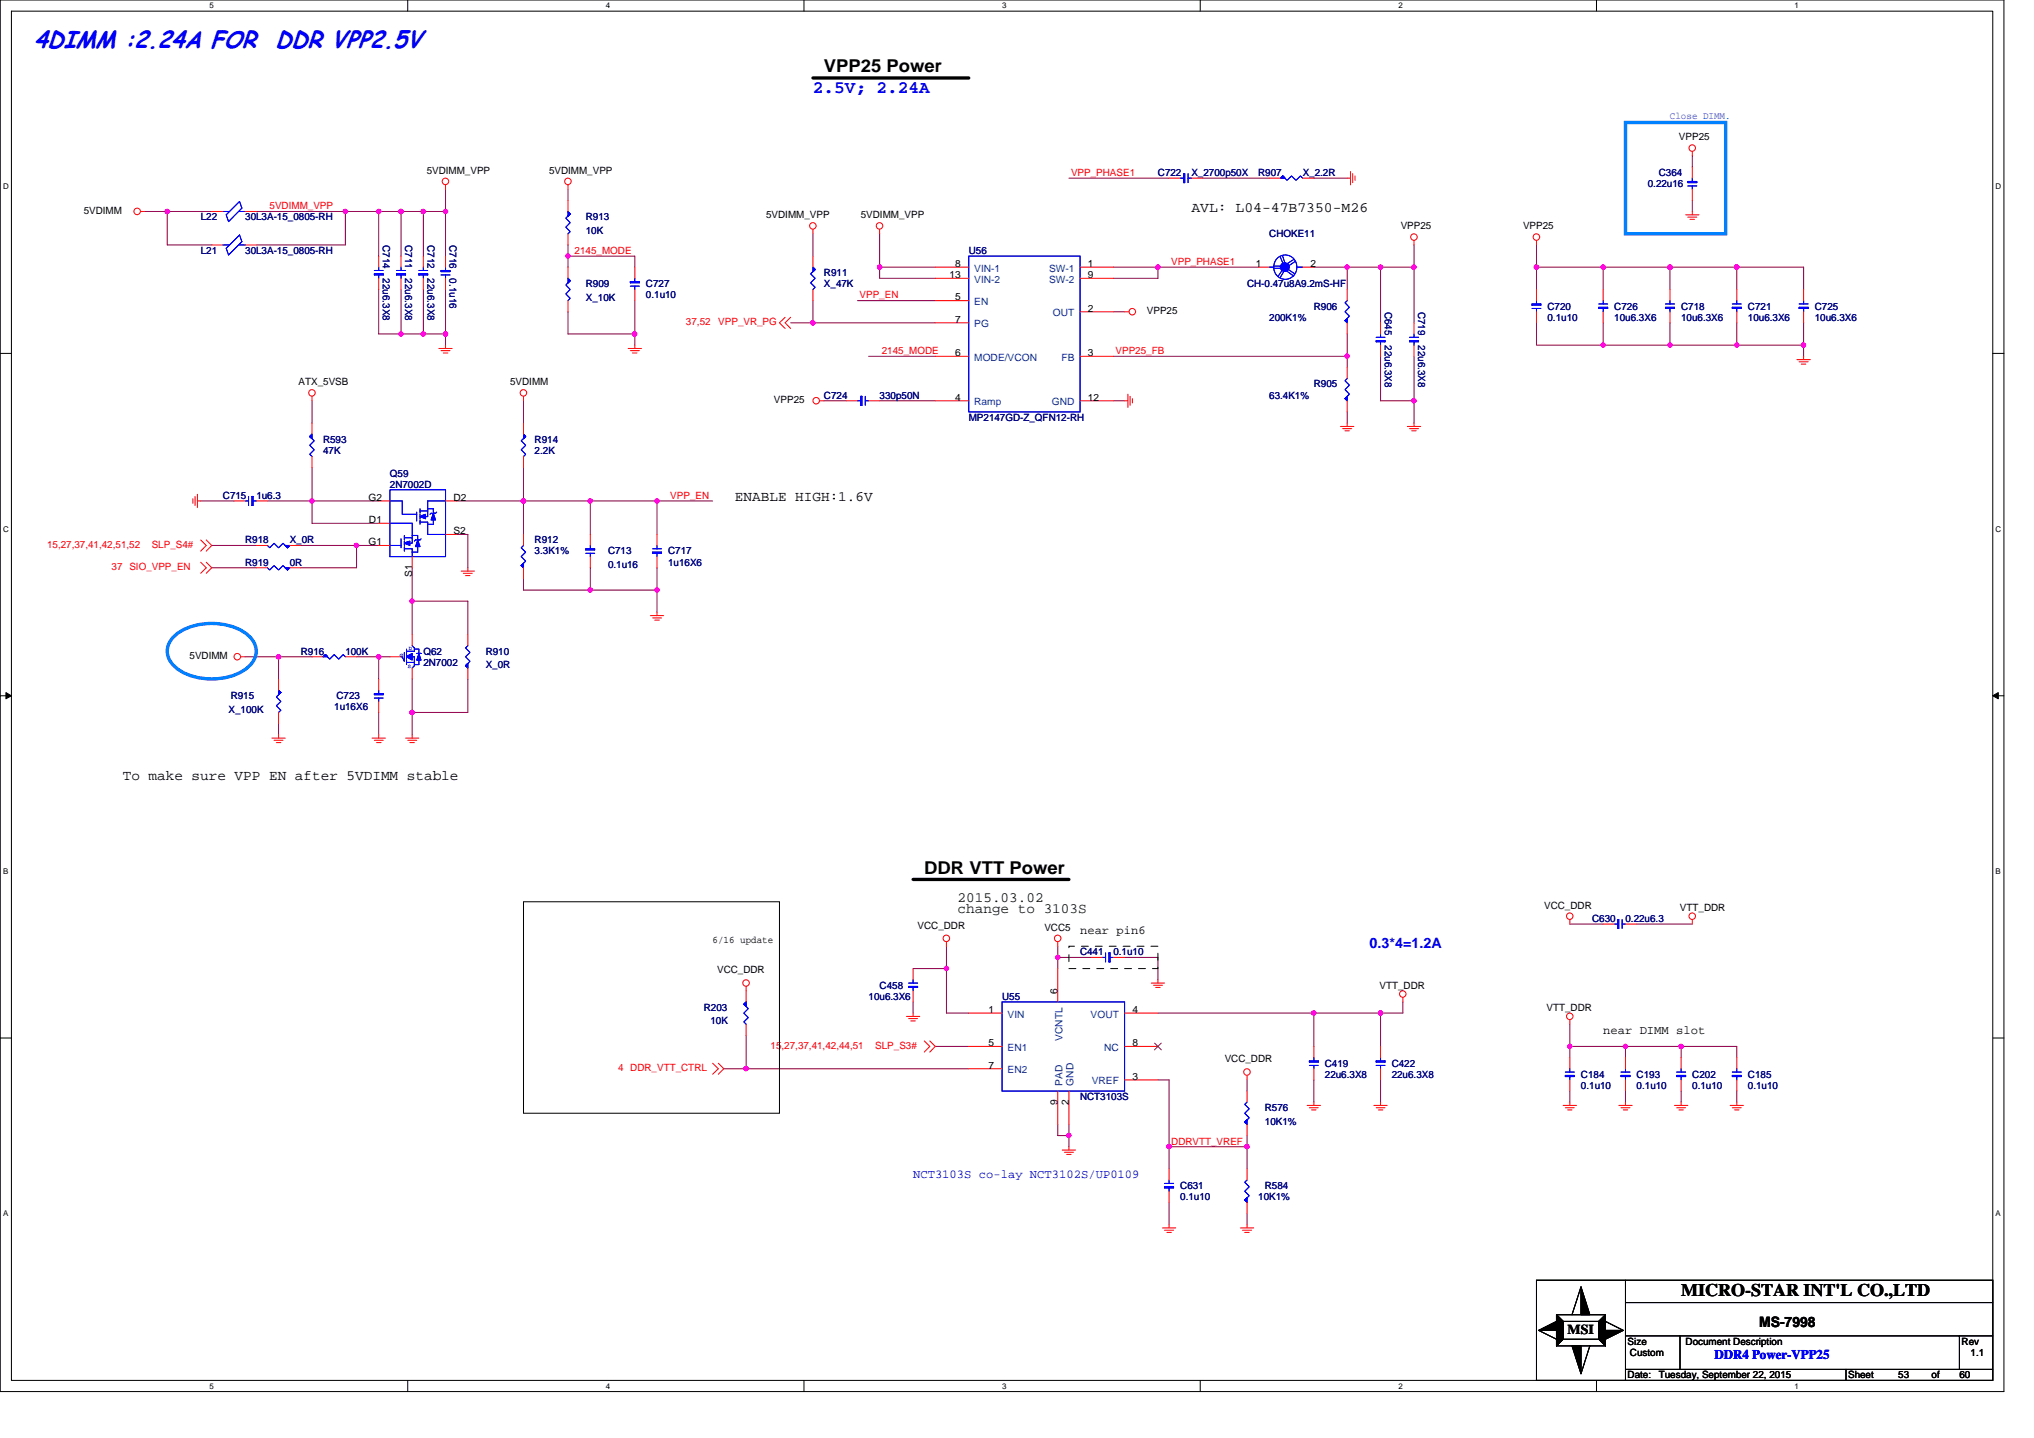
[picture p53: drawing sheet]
<svg xmlns="http://www.w3.org/2000/svg" width="297mm" height="210mm" viewBox="0 0 297 210" stroke-linecap="round" stroke-linejoin="round" font-family="sans-serif">
<defs><g id="words">
<g font-size="3.6" fill="#00f">
<text x="4.9" y="7">4DIMM :2.24A FOR</text>
<text x="40.2" y="7">DDR VPP2.5V</text>
</g>
<g font-size="2.6">
<text x="120.3" y="10.5">VPP25 Power</text>
<text x="135" y="127.6">DDR VTT Power</text>
<text x="245.5" y="189.3">MICRO-STAR INT'L CO.,LTD</text>
</g>
<text font-size="2.6" fill="#00f" x="118.7" y="13.5">2.5V; 2.24A</text>
<g font-size="2.1">
<text x="174" y="30.9">AVL: L04-47B7350-M26</text>
<text x="107.3" y="73.2">ENABLE HIGH:1.6V</text>
<text x="17.9" y="113.8">To make sure VPP EN after 5VDIMM stable</text>
<text x="256.9" y="193.8">MS-7998</text>
</g>
<g font-size="2.1" fill="#004000">
<text x="139.8" y="131.7">2015.03.02</text>
<text x="139.8" y="133.3">change to 3103S</text>
</g>
<text font-size="2.1" fill="#00f" x="200" y="138.5">0.3*4=1.2A</text>
<text font-size="2" x="228.9" y="194.8">MSI</text>
<text font-size="1.9" fill="#00f" x="250.4" y="198.5">DDR4 Power-VPP25</text>
<g font-size="1.8">
<text x="157.7" y="136.3">near pin6</text>
<text x="234.1" y="151">near DIMM slot</text>
</g>
<text font-size="1.8" fill="#00f" x="133.3" y="172.1">NCT3103S co-lay NCT3102S/UP0109</text>
<text font-size="1.5" fill="#0080ff" x="243.9" y="17.4">Close DIMM.</text>
<g font-size="1.5">
<text x="245.2" y="20.5">VPP25</text>
<text x="62.3" y="25.4">5VDIMM_VPP</text>
<text x="80.2" y="25.4">5VDIMM_VPP</text>
<text x="12.2" y="31.2">5VDIMM</text>
<text x="111.9" y="31.9">5VDIMM_VPP</text>
<text x="125.7" y="31.9">5VDIMM_VPP</text>
<text x="204.6" y="33.5">VPP25</text>
<text x="222.4" y="33.5">VPP25</text>
<text x="138.7" y="40.6">13</text>
<text x="139.5" y="39">8</text>
<text x="158.9" y="39">1</text>
<text x="158.9" y="40.6">9</text>
<text x="183.4" y="39">1</text>
<text x="191.4" y="39">2</text>
<text x="139.5" y="43.9">5</text>
<text x="139.5" y="47.1">7</text>
<text x="158.9" y="45.5">2</text>
<text x="167.5" y="45.9">VPP25</text>
<text x="139.5" y="52">6</text>
<text x="158.9" y="52">3</text>
<text x="43.6" y="56.3">ATX_5VSB</text>
<text x="74.5" y="56.3">5VDIMM</text>
<text x="113" y="58.9">VPP25</text>
<text x="139.5" y="58.5">4</text>
<text x="158.9" y="58.5">12</text>
<text x="53.8" y="73.1">G2</text>
<text x="53.9" y="76.4">D1</text>
<text x="66.2" y="73.1">D2</text>
<text x="53.8" y="79.6">G1</text>
<text x="66.2" y="78">S2</text>
<text x="60.2" y="84.2" transform="rotate(-90 60.2 84.2)">S1</text>
<text x="27.7" y="96.2">5VDIMM</text>
<text x="104.1" y="137.7">6/16 update</text>
<text x="134" y="135.6">VCC_DDR</text>
<text x="152.5" y="135.9">VCC5</text>
<text x="225.5" y="132.7">VCC_DDR</text>
<text x="245.3" y="133">VTT_DDR</text>
<text x="104.7" y="142.1">VCC_DDR</text>
<text x="144.4" y="147.9">1</text>
<text x="154.5" y="145.2" transform="rotate(-90 154.5 145.2)">6</text>
<text x="165.4" y="147.9">4</text>
<text x="201.5" y="144.4">VTT_DDR</text>
<text x="225.8" y="147.6">VTT_DDR</text>
<text x="144.4" y="152.8">5</text>
<text x="165.4" y="152.8">8</text>
<text x="178.9" y="155.1">VCC_DDR</text>
<text x="144.4" y="156">7</text>
<text x="154.5" y="161.3" transform="rotate(-90 154.5 161.3)">9</text>
<text x="156.1" y="161.3" transform="rotate(-90 156.1 161.3)">2</text>
<text x="165.4" y="157.7">3</text>
<text x="237.7" y="196.4">Size</text>
<text x="246.2" y="196.4">Document Description</text>
<text x="286.5" y="196.4">Rev</text>
<text x="237.7" y="201.3">Date:</text>
<text x="238" y="198">Custom</text>
<text x="242.2" y="201.3">Tuesday, September 22, 2015</text>
<text x="269.9" y="201.3">Sheet</text>
<text x="277.2" y="201.3">53</text>
<text x="282.1" y="201.3">of</text>
<text x="286.1" y="201.3">60</text>
<text x="287.8" y="198">1.1</text>
</g>
<g font-size="1.5" fill="#f00">
<text x="156.4" y="25.7">VPP_PHASE1</text>
<text x="39.4" y="30.6">5VDIMM_VPP</text>
<text x="83.9" y="37.1">2145_MODE</text>
<text x="171" y="38.7">VPP_PHASE1</text>
<text x="100.2" y="47.5">37,52</text>
<text x="104.9" y="47.5">VPP_VR_PG</text>
<text x="125.5" y="43.6">VPP_EN</text>
<text x="128.8" y="51.7">2145_MODE</text>
<text x="162.9" y="51.7">VPP25_FB</text>
<text x="97.9" y="72.8">VPP_EN</text>
<text x="6.9" y="80">15,27,37,41,42,51,52</text>
<text x="16.3" y="83.2">37 SIO_VPP_EN</text>
<text x="22.2" y="80">SLP_S4#</text>
<text x="112.5" y="153.1">15,27,37,41,42,44,51</text>
<text x="127.8" y="153.1">SLP_S3#</text>
<text x="90.3" y="156.4">4 DDR_VTT_CTRL</text>
<text x="171" y="167.1">DDRVTT_VREF</text>
</g>
<g font-size="1.5" fill="#000080">
<text x="169.1" y="25.7">C722</text>
<text x="174" y="25.7">X_2700p50X</text>
<text x="183.7" y="25.7">R907</text>
<text x="190.2" y="25.7">X_2.2R</text>
<text x="240.6" y="27.3">0.22u16</text>
<text x="242.2" y="25.7">C364</text>
<text x="29.3" y="32.2">L22</text>
<text x="35.8" y="32.2">30L3A-15_0805-RH</text>
<text x="55.9" y="35.8" transform="rotate(90 55.9 35.8)">C714</text>
<text x="59.2" y="35.8" transform="rotate(90 59.2 35.8)">C711</text>
<text x="62.4" y="35.8" transform="rotate(90 62.4 35.8)">C712</text>
<text x="65.7" y="35.8" transform="rotate(90 65.7 35.8)">C716</text>
<text x="85.6" y="32.2">R913</text>
<text x="85.6" y="34.2">10K</text>
<text x="185.4" y="34.6">CHOKE11</text>
<text x="29.3" y="37.1">L21</text>
<text x="35.8" y="37.1">30L3A-15_0805-RH</text>
<text x="55.9" y="40.6" transform="rotate(90 55.9 40.6)">22u6.3X8</text>
<text x="59.2" y="40.6" transform="rotate(90 59.2 40.6)">22u6.3X8</text>
<text x="62.4" y="40.6" transform="rotate(90 62.4 40.6)">22u6.3X8</text>
<text x="65.7" y="40.6" transform="rotate(90 65.7 40.6)">0.1u16</text>
<text x="85.6" y="42">R909</text>
<text x="94.3" y="42">C727</text>
<text x="120.3" y="40.3">R911</text>
<text x="120.3" y="42">X_47K</text>
<text x="141.5" y="37.1">U56</text>
<text x="182.1" y="42">CH-0.47u8A9.2mS-HF</text>
<text x="85.6" y="43.9">X_10K</text>
<text x="94.3" y="43.6">0.1u10</text>
<text x="185.4" y="46.8">200K1%</text>
<text x="191.9" y="45.2">R906</text>
<text x="202.2" y="45.5" transform="rotate(90 202.2 45.5)">C645</text>
<text x="207.1" y="45.5" transform="rotate(90 207.1 45.5)">C719</text>
<text x="226" y="45.2">C720</text>
<text x="226" y="46.8">0.1u10</text>
<text x="235.8" y="45.2">C726</text>
<text x="235.8" y="46.8">10u6.3X6</text>
<text x="245.5" y="45.2">C718</text>
<text x="245.5" y="46.8">10u6.3X6</text>
<text x="255.3" y="45.2">C721</text>
<text x="255.3" y="46.8">10u6.3X6</text>
<text x="265" y="45.2">C725</text>
<text x="265" y="46.8">10u6.3X6</text>
<text x="202.2" y="50.4" transform="rotate(90 202.2 50.4)">22u6.3X8</text>
<text x="207.1" y="50.4" transform="rotate(90 207.1 50.4)">22u6.3X8</text>
<text x="120.3" y="58.2">C724</text>
<text x="128.5" y="58.2">330p50N</text>
<text x="185.4" y="58.2">63.4K1%</text>
<text x="191.9" y="56.6">R905</text>
<text x="47.2" y="64.7">R593</text>
<text x="78.1" y="64.7">R914</text>
<text x="141.5" y="61.5">MP2147GD-Z_QFN12-RH</text>
<text x="47.2" y="66.3">47K</text>
<text x="56.9" y="69.6">Q59</text>
<text x="56.9" y="71.2">2N7002D</text>
<text x="78.1" y="66.3">2.2K</text>
<text x="32.6" y="72.8">C715</text>
<text x="37.4" y="72.8">1u6.3</text>
<text x="35.8" y="82.6">R919</text>
<text x="35.8" y="79.4">R918</text>
<text x="42.3" y="82.6">0R</text>
<text x="42.3" y="79.4">X_0R</text>
<text x="78.1" y="79.4">R912</text>
<text x="78.1" y="81">3.3K1%</text>
<text x="88.8" y="81">C713</text>
<text x="88.8" y="82.9">0.1u16</text>
<text x="97.6" y="81">C717</text>
<text x="97.6" y="82.6">1u16X6</text>
<text x="43.9" y="95.6">R916</text>
<text x="50.4" y="95.6">100K</text>
<text x="61.8" y="95.6">Q62</text>
<text x="70.9" y="95.6">R910</text>
<text x="61.8" y="97.2">2N7002</text>
<text x="70.9" y="97.6">X_0R</text>
<text x="33.4" y="104.1">X_100K</text>
<text x="33.7" y="102.1">R915</text>
<text x="48.8" y="103.7">1u16X6</text>
<text x="49.1" y="102.1">C723</text>
<text x="232.5" y="134.6">C630</text>
<text x="237.4" y="134.6">0.22u6.3</text>
<text x="157.7" y="139.5">C441</text>
<text x="162.6" y="139.5">0.1u10</text>
<text x="102.8" y="147.6">R203</text>
<text x="103.8" y="149.6">10K</text>
<text x="126.8" y="146">10u6.3X6</text>
<text x="128.5" y="144.4">C458</text>
<text x="146.3" y="146">U55</text>
<text x="193.5" y="155.7">C419</text>
<text x="203.2" y="155.7">C422</text>
<text x="157.7" y="160.6">NCT3103S</text>
<text x="193.5" y="157.4">22u6.3X8</text>
<text x="203.2" y="157.4">22u6.3X8</text>
<text x="230.9" y="157.4">C184</text>
<text x="230.9" y="159">0.1u10</text>
<text x="239" y="157.4">C193</text>
<text x="239" y="159">0.1u10</text>
<text x="247.1" y="157.4">C202</text>
<text x="247.1" y="159">0.1u10</text>
<text x="255.3" y="157.4">C185</text>
<text x="255.3" y="159">0.1u10</text>
<text x="184.7" y="162.2">R576</text>
<text x="184.7" y="164.2">10K1%</text>
<text x="172.4" y="173.6">C631</text>
<text x="184.7" y="173.6">R584</text>
<text x="172.4" y="175.3">0.1u10</text>
<text x="183.7" y="175.3">10K1%</text>
</g>
<g font-size="1.5" fill="#004080">
<text x="142.3" y="39.7">VIN-1</text>
<text x="142.3" y="41.3">VIN-2</text>
<text x="153.2" y="39.7">SW-1</text>
<text x="153.2" y="41.3">SW-2</text>
<text x="142.3" y="44.6">EN</text>
<text x="142.3" y="47.8">PG</text>
<text x="153.8" y="46.2">OUT</text>
<text x="142.3" y="52.7">MODE/VCON</text>
<text x="155" y="52.7">FB</text>
<text x="142.3" y="59.2">Ramp</text>
<text x="153.6" y="59.2">GND</text>
<text x="147.1" y="148.6">VIN</text>
<text x="159.3" y="148.6">VOUT</text>
<text x="147.1" y="153.5">EN1</text>
<text x="155.1" y="152" transform="rotate(-90 155.1 152)">VCNTL</text>
<text x="161.3" y="153.5">NC</text>
<text x="147.1" y="156.7">EN2</text>
<text x="155.1" y="158.5" transform="rotate(-90 155.1 158.5)">PAD</text>
<text x="156.8" y="158.5" transform="rotate(-90 156.8 158.5)">GND</text>
<text x="159.4" y="158.3">VREF</text>
</g>
<g font-size="1.2">
<text x="30.6" y="1.2">5</text>
<text x="88.5" y="1.2">4</text>
<text x="146.3" y="1.2">3</text>
<text x="204.2" y="1.2">2</text>
<text x="262.1" y="1.2">1</text>
<text x=".5" y="27.6">D</text>
<text x="291.4" y="27.6">D</text>
<text x=".5" y="77.6">C</text>
<text x="291.4" y="77.6">C</text>
<text x=".5" y="127.6">B</text>
<text x="291.4" y="127.6">B</text>
<text x=".5" y="177.6">A</text>
<text x="291.4" y="177.6">A</text>
<text x="30.6" y="202.8">5</text>
<text x="88.5" y="202.8">4</text>
<text x="146.3" y="202.8">3</text>
<text x="204.2" y="202.8">2</text>
<text x="262.1" y="202.8">1</text>
</g>
<g font-size=".8" fill="#00f">
<text x="58.4" y="95.9">G</text>
<text x="59.7" y="94.9">D</text>
<text x="59.5" y="97.5">S</text>
</g>
</g></defs>
<path d="M0 0h292.6v203.2h-292.6zM1.7 1.6h289.3v200h-289.3z" fill="none" stroke="#000" stroke-width=".15"/>
<g fill="#fff">
<path d="M30.6 .2h.6v1.3h-.6z"/>
<path d="M30.6 201.8h.6v1.3h-.6z"/>
</g>
<path d="M59.5 0v1.6M59.5 201.6v1.6" fill="none" stroke="#000" stroke-width=".15"/>
<g fill="#fff">
<path d="M88.5 .2h.6v1.3h-.6z"/>
<path d="M88.5 201.8h.6v1.3h-.6z"/>
</g>
<path d="M117.4 0v1.6M117.4 201.6v1.6" fill="none" stroke="#000" stroke-width=".15"/>
<g fill="#fff">
<path d="M146.3 .2h.7v1.3h-.7z"/>
<path d="M146.3 201.8h.7v1.3h-.7z"/>
</g>
<path d="M175.3 0v1.6M175.3 201.6v1.6" fill="none" stroke="#000" stroke-width=".15"/>
<g fill="#fff">
<path d="M204.2 .2h.6v1.3h-.6z"/>
<path d="M204.2 201.8h.6v1.3h-.6z"/>
</g>
<path d="M233.1 0v1.6M233.1 201.6v1.6" fill="none" stroke="#000" stroke-width=".15"/>
<g fill="#fff">
<path d="M262.1 .2h.6v1.3h-.6z"/>
<path d="M262.1 201.8h.6v1.3h-.6z"/>
<path d="M.5 26.6h.8v1.3h-.8z"/>
<path d="M291.4 26.6h.9v1.3h-.9z"/>
<path d="M.5 76.6h.8v1.3h-.8z"/>
<path d="M291.4 76.6h.9v1.3h-.9z"/>
</g>
<path d="M0 51.6h1.7M291 51.6h1.6" fill="none" stroke="#000" stroke-width=".15"/>
<g fill="#fff">
<path d="M.5 126.6h.7v1.3h-.7z"/>
<path d="M291.4 126.6h.8v1.3h-.8z"/>
</g>
<path d="M0 101.6h1.7M291 101.6h1.6" fill="none" stroke="#000" stroke-width=".15"/>
<path d="M.9 101.1l.8 .5-.8 .4zM291 101.6l.8-.5v.9z" fill="#000" stroke="#000" stroke-width=".15"/>
<g fill="#fff">
<path d="M.5 176.6h.7v1.2h-.7z"/>
<path d="M291.4 176.6h.8v1.2h-.8z"/>
</g>
<g fill="none" stroke="#000" stroke-width=".15">
<path d="M76.5 131.7h37.3v30.9h-37.3zM0 151.6h1.7M291 151.6h1.6M224.4 186.9h66.6v14.7h-66.6zM224.7 194.3l2.6 1.3M227.3 192h7.2v4.5h-7.2zM227.3 192l1 1M228.3 193h5.2v2.6h-5.2zM228.3 195.6l-1 .9M230.9 187.9l-1.3 4.1M232.2 196.5l-1.3 4.1M233.5 195.6l1 .9"/>
<path d="M234.5 193l2.6 1.3M234.5 192l-1 1M237.4 190.2h53.6M237.4 186.9v14.7M237.4 200h53.6M237.4 195.1h53.6M245.3 195.1v4.9M269.6 200v1.6M286.1 195.1v4.9"/>
</g>
<g fill="none" stroke="#800040" stroke-width=".15">
<path d="M21.2 30.9h3.2M24.4 30.9h6.5M24.4 30.9v4.9h6.5M37.4 30.9h13v4.9h-13M50.4 30.9h4.9M55.3 30.9v6.5M55.3 30.9h3.3M58.6 30.9v6.5M58.6 30.9h3.2M61.8 30.9h3.3M61.8 30.9v6.5M65.1 27.6v3.3"/>
<path d="M65.1 30.9v6.5M82.9 27.6v1.7M82.9 35.8v1.6M82.9 37.4v1.6M82.9 37.4h9.8v1.6M118.7 34.1v3.3M128.5 39v1.6h8.1M128.5 39h8.1M128.5 34.1v4.9M156.1 26h14.6M162.6 39h6.5v1.6h-6.5M169.1 39h14.6"/>
<path d="M175.6 26h9.8M191.9 26h4.8M191.9 39h4.8M196.7 39h4.9M196.7 39v3.3M201.6 39v8.1M201.6 39h4.9M206.5 35.8v3.2M206.5 39v8.1M224.4 39h9.7M224.4 35.8v3.2M224.4 39v3.3"/>
<path d="M234.1 39h9.8M234.1 39v3.3M243.9 39v3.3M243.9 39h9.7M247.1 22.8v1.6M247.1 29.3v1.6M253.6 39h9.8v3.3M253.6 39v3.3M45.6 58.5v3.3M55.3 42.3v6.5h3.3M58.6 42.3v6.5M58.6 48.8h3.2"/>
<path d="M61.8 48.8h3.3M61.8 42.3v6.5M65.1 48.8v1.6M65.1 42.3v6.5M76.5 58.5v3.3M82.9 45.5v3.3h9.8M92.7 48.8v1.6M92.7 43.9v4.9M115.5 47.1h3.2M118.7 47.1h17.9M118.7 43.9v3.2M120.3 58.5h3.3"/>
<path d="M125.2 43.9h11.4M126.8 52h9.8M128.5 58.5h8.1M162.6 58.5h1.6M162.6 52h34.1M162.6 45.5h1.6M196.7 48.8v3.2M196.7 52v1.7M201.6 52v6.5h4.9M206.5 52v6.5M206.5 58.5v3.3M224.4 47.1v3.3h9.7"/>
<path d="M234.1 50.4h9.8M234.1 47.1v3.3M243.9 47.1v3.3M243.9 50.4h9.7M253.6 50.4h9.8M253.6 47.1v3.3M263.4 50.4v1.6M263.4 47.1v3.3M29.3 73.2h4.9M30.9 79.7h6.5M39 73.2h6.6M43.9 79.7h8.2"/>
<path d="M45.6 73.2h9.7M45.6 73.2v3.2h9.7M45.6 68.3v4.9M52.1 79.7h3.2M52.1 79.7v3.2h-8.2M66.7 73.2h9.8v4.8M66.7 78h1.6v4.9M76.5 68.3v4.9h9.7v4.8M86.2 73.2h9.7v4.8M95.9 73.2h8.2M196.7 60.2v1.6M30.9 82.9h6.5"/>
<path d="M35.8 95.9h4.9M40.7 95.9v3.3M40.7 95.9h4.9M52.1 95.9h3.2M55.3 95.9v3.3M55.3 95.9h1.6M60.2 82.9v4.9M60.2 87.8v4.9M60.2 99.2v4.8M60.2 87.8h8.1v4.9M68.3 99.2v4.8h-8.1M76.5 84.5v1.7h9.7"/>
<path d="M86.2 86.2h9.7M86.2 82.9v3.3M95.9 86.2v3.2M95.9 82.9v3.3M40.7 105.7v1.6M55.3 104v3.3M60.2 104v3.3M138.2 138.2v3.2M154.5 138.2v1.6M154.5 139.8h4.9M154.5 139.8v1.6M164.2 139.8h4.9v3.3"/>
<path d="M229.3 134.9h4.8M239 134.9h8.1M105.7 156.1h3.3M109 156.1h32.5M109 151.2v4.9M133.3 146.3v1.6M133.3 141.4h4.9M136.6 152.8h4.9M138.2 141.4v6.5h3.3M169.1 157.7h1.6v9.7M169.1 147.9h22.8M182.1 157.7v1.6"/>
<path d="M191.9 147.9h9.7M191.9 157.7v3.2M191.9 147.9v4.9M201.6 157.7v3.2M201.6 147.9v4.9M204.9 146.3v1.6h-3.3M229.3 152.8h8.1M229.3 152.8v1.6M229.3 159.3v1.6M229.3 149.6v3.2M237.4 159.3v1.6M237.4 152.8v1.6"/>
<path d="M237.4 152.8h8.1M245.5 152.8h8.1v1.6M245.5 159.3v1.6M245.5 152.8v1.6M253.6 159.3v1.6M154.5 164.2v1.6h1.6M156.1 164.2v1.6M156.1 165.8v1.6M170.7 167.4v3.3M170.7 175.6v3.2M170.7 167.4h11.4M182.1 167.4v3.3"/>
<path d="M182.1 165.8v1.6M182.1 177.2v1.6"/>
</g>
<g fill="#f0f" stroke="#f0f" stroke-width=".15">
<circle cx="229.2" cy="152.8" r=".32"/>
<circle cx="245.5" cy="152.8" r=".32"/>
<circle cx="237.4" cy="152.8" r=".32"/>
<circle cx="58.5" cy="48.8" r=".32"/>
<circle cx="86.2" cy="73.1" r=".32"/>
<circle cx="82.9" cy="37.4" r=".32"/>
<circle cx="58.5" cy="30.9" r=".32"/>
<circle cx="60.2" cy="87.8" r=".32"/>
<circle cx="45.5" cy="73.1" r=".32"/>
<circle cx="95.9" cy="73.1" r=".32"/>
<circle cx="76.4" cy="73.1" r=".32"/>
<circle cx="40.7" cy="95.9" r=".32"/>
<circle cx="196.7" cy="52" r=".32"/>
<circle cx="263.4" cy="50.4" r=".31"/>
<circle cx="61.8" cy="48.8" r=".32"/>
<circle cx="65.1" cy="48.8" r=".32"/>
<circle cx="50.4" cy="30.9" r=".32"/>
<circle cx="243.9" cy="39" r=".32"/>
<circle cx="253.6" cy="39" r=".32"/>
<circle cx="206.5" cy="58.5" r=".31"/>
<circle cx="201.6" cy="39" r=".32"/>
<circle cx="92.7" cy="48.8" r=".32"/>
<circle cx="206.5" cy="39" r=".32"/>
<circle cx="95.9" cy="86.1" r=".32"/>
<circle cx="86.2" cy="86.1" r=".32"/>
<circle cx="253.6" cy="50.4" r=".31"/>
<circle cx="24.4" cy="30.9" r=".32"/>
<circle cx="224.4" cy="39" r=".32"/>
<circle cx="128.5" cy="39" r=".32"/>
<circle cx="118.7" cy="47.1" r=".32"/>
<circle cx="60.2" cy="104" r=".32"/>
<circle cx="243.9" cy="50.4" r=".31"/>
<circle cx="55.3" cy="95.9" r=".32"/>
<circle cx="61.8" cy="30.9" r=".32"/>
<circle cx="234.1" cy="39" r=".32"/>
<circle cx="55.3" cy="30.9" r=".32"/>
<circle cx="65.1" cy="30.9" r=".32"/>
<circle cx="234.1" cy="50.4" r=".31"/>
<circle cx="169.1" cy="39" r=".32"/>
<circle cx="196.7" cy="39" r=".32"/>
<circle cx="52" cy="79.6" r=".32"/>
<circle cx="182.1" cy="167.4" r=".32"/>
<circle cx="170.7" cy="167.4" r=".32"/>
<circle cx="138.2" cy="141.4" r=".32"/>
<circle cx="191.9" cy="147.9" r=".31"/>
<circle cx="201.6" cy="147.9" r=".31"/>
<circle cx="156.1" cy="165.8" r=".32"/>
<circle cx="154.5" cy="139.8" r=".31"/>
<circle cx="108.9" cy="156" r=".31"/>
</g>
<g fill="none" stroke="#f00" stroke-width=".15">
<path d="M20.5 30.9h.7M30.9 30.9h1.7M30.9 35.8h1.7M35.8 30.9h1.6M35.8 35.8h1.6M55.3 37.4v1.6M58.6 37.4v1.6M61.8 37.4v1.6M65.1 27v.6M65.1 37.4v1.6M82.9 27v.6M82.9 29.3v1.6"/>
<path d="M82.9 34.1v1.7M82.9 39v1.6M92.7 39v1.6M118.7 33.5v.6M118.7 37.4v1.6M128.5 33.5v.6M136.6 39h4.9M157.7 39h4.9M170.7 26h1.7M174 26h1.6M183.7 39h1.7M185.4 26h1.6"/>
<path d="M190.2 26h1.7M190.2 39h1.7M196.7 26h.5M197.2 25v2M197.5 25.4v1.3M197.9 25.7v.6M206.5 35.1v.7M224.4 35.1v.7M246.2 31.4h1.9M246.5 31.7h1.3M246.8 32h.7M247.1 22.1v.7"/>
<path d="M247.1 30.9v.5M247.1 24.4v1.6M247.1 27.6v1.7M45.6 57.9v.6M55.3 40.6v1.7M58.6 40.6v1.7M61.8 40.6v1.7M64.1 50.9h1.9M64.4 51.2h1.3M64.7 51.5h.7M65.1 50.4v.5M65.1 40.6v1.7"/>
<path d="M76.5 57.9v.6M82.9 43.9v1.6M91.7 50.9h2M92.1 51.2h1.3M92.4 51.5h.6M92.7 50.4v.5M92.7 42.3v1.6M114.7 46.3l-.9 .8 .9 .9M115.5 46.3l-.8 .8 .8 .9M118.7 42.3v1.6M119.7 58.5h.6M123.6 58.5h1.6"/>
<path d="M126.8 58.5h1.7M136.6 58.5h4.9M136.6 52h4.9M136.6 43.9h4.9M136.6 47.1h4.9M136.6 40.6h4.9M157.7 58.5h4.9M157.7 52h4.9M157.7 45.5h4.9M157.7 40.6h4.9M164.2 58.5h.5M164.2 45.5h.7"/>
<path d="M164.7 57.6v1.9M165 57.9v1.3M165.4 58.2v.6M196.7 42.3v1.6M196.7 47.1v1.7M196.7 53.7v1.6M196.7 58.5v1.7M201.6 47.1v1.7M201.6 50.4v1.6M206.5 47.1v1.7M206.5 50.4v1.6M224.4 42.3v1.6"/>
<path d="M224.4 45.5v1.6M234.1 42.3v1.6M234.1 45.5v1.6M243.9 42.3v1.6M243.9 45.5v1.6M253.6 42.3v1.6M253.6 45.5v1.6M262.4 52.5h2M262.7 52.8h1.4M263.1 53.2h.6M263.4 52v.5M263.4 42.3v1.6"/>
<path d="M263.4 45.5v1.6M28.2 72.8v.7M28.5 72.5v1.3M28.8 72.2v1.9M28.8 73.2h.5M29.3 78.8l.8 .9-.8 .8M30.1 78.8l.8 .9-.8 .8M34.2 73.2h1.6M37.4 79.7h1.6M37.4 73.2h1.6M42.3 79.7h1.6M45.6 61.8v1.6"/>
<path d="M45.6 66.7v1.6M55.3 73.2h1.6M55.3 76.4h1.6M55.3 79.7h1.6M65.1 73.2h1.6M65.1 78h1.6M76.5 61.8v1.6M76.5 66.7v1.6M76.5 78v1.7M86.2 78v1.7M95.9 78v1.7M195.8 62.3h1.9"/>
<path d="M196.1 62.6h1.3M196.4 62.9h.7M196.7 61.8v.5M205.5 62.3h2M205.8 62.6h1.4M206.2 62.9h.6M206.5 61.8v.5M29.3 82.1l.8 .8-.8 .8M30.1 82.1l.8 .8-.8 .8M35.2 95.9h.6M37.4 82.9h1.6M40.7 99.2v1.6"/>
<path d="M42.3 82.9h1.6M45.6 95.9h1.6M50.4 95.9h1.7M55.3 99.2v1.6M56.9 95.9h1.7M60.2 81.3v1.6M60.2 92.7v1.6M60.2 97.5v1.7M67.3 83.4h2M67.7 83.7h1.3M68 84.1h.6M68.3 82.9v.5"/>
<path d="M68.3 92.7v1.6M68.3 97.5v1.7M76.5 82.9v1.6M86.2 81.3v1.6M95 89.9h1.9M95.3 90.2h1.3M95.6 90.6h.7M95.9 89.4v.5M95.9 81.3v1.6M39.7 107.8h2M40 108.1h1.3M40.4 108.4h.6"/>
<path d="M40.7 107.3v.5M40.7 104v1.7M54.3 107.8h2M54.7 108.1h1.3M55 108.4h.6M55.3 107.3v.5M55.3 102.4v1.6M59.2 107.8h2M59.5 108.1h1.4M59.9 108.4h.6M60.2 107.3v.5M138.2 137.5v.7"/>
<path d="M154.5 137.5v.7M159.4 139.8h1.6M162.6 139.8h1.6M229.3 134.3v.6M234.1 134.9h1.7M237.4 134.9h1.6M247.1 134.3v.6M104.1 155.3l.8 .8-.8 .8M104.9 155.3l.8 .8-.8 .8M109 144v2.3M109 149.6v1.6M132.4 148.4h1.9"/>
<path d="M132.7 148.7h1.3M133 149.1h.7M133.3 147.9v.5M133.3 141.4v1.7M133.3 144.7v1.6M135 152l.8 .8-.8 .8M135.8 152l.8 .8-.8 .8M141.5 156.1h4.8M141.5 152.8h4.8M141.5 147.9h4.8M154.5 141.4v4.9M154.5 159.3v4.9"/>
<path d="M156.1 159.3v4.9M164.2 152.8h4.9M164.2 147.9h4.9M164.2 157.7h4.9M168.1 143.6h2M168.5 143.9h1.3M168.8 144.2h.6M169.1 143.1v.5M182.1 159.3v1.6M182.1 157v.7M191.9 152.8v1.6M191.9 156.1v1.6"/>
<path d="M201.6 152.8v1.6M201.6 156.1v1.6M204.9 145.6v.7M229.3 148.9v.7M229.3 154.4v1.7M229.3 157.7v1.6M237.4 154.4v1.7M237.4 157.7v1.6M245.5 154.4v1.7M245.5 157.7v1.6M253.6 154.4v1.7M253.6 157.7v1.6"/>
<path d="M155.1 167.9h2M155.4 168.3h1.4M155.8 168.6h.6M156.1 167.4v.5M169.8 179.3h1.9M170.1 179.6h1.3M170.4 180h.7M170.7 178.8v.5M170.7 170.7v1.6M170.7 173.9v1.7M181.1 179.3h2M181.5 179.6h1.3"/>
<path d="M181.8 180h.6M182.1 164.2v1.6M182.1 170.7v1.6M182.1 175.6v1.6M182.1 178.8v.5M190.9 161.4h1.9M191.2 161.8h1.3M191.5 162.1h.7M191.9 160.9v.5M200.6 161.4h2M201 161.8h1.3M201.3 162.1h.6"/>
<path d="M201.6 160.9v.5M228.3 161.4h1.9M228.6 161.8h1.3M228.9 162.1h.7M229.3 160.9v.5M236.4 161.4h2M236.7 161.8h1.3M237.1 162.1h.6M237.4 160.9v.5M244.5 161.4h2M244.9 161.8h1.3M245.2 162.1h.6"/>
<path d="M245.5 160.9v.5M252.7 161.4h1.9M253 161.8h1.3M253.3 162.1h.7M253.6 160.9v.5"/>
<circle cx="20" cy="30.9" r=".48"/>
<circle cx="65.1" cy="26.5" r=".48"/>
<circle cx="82.9" cy="26.5" r=".48"/>
<circle cx="118.7" cy="33" r=".48"/>
<circle cx="128.4" cy="33" r=".48"/>
<circle cx="206.5" cy="34.6" r=".48"/>
<circle cx="224.4" cy="34.6" r=".48"/>
<circle cx="247.1" cy="21.6" r=".48"/>
<circle cx="45.6" cy="57.4" r=".48"/>
<circle cx="76.4" cy="57.4" r=".48"/>
<circle cx="119.2" cy="58.5" r=".48"/>
<circle cx="165.4" cy="45.5" r=".48"/>
<circle cx="34.7" cy="95.9" r=".48"/>
<circle cx="138.2" cy="137" r=".48"/>
<circle cx="154.5" cy="137" r=".48"/>
<circle cx="229.2" cy="133.8" r=".48"/>
<circle cx="247.1" cy="133.8" r=".48"/>
<circle cx="109" cy="143.5" r=".48"/>
<circle cx="182.1" cy="156.5" r=".48"/>
<circle cx="204.9" cy="145.1" r=".48"/>
<circle cx="229.2" cy="148.4" r=".48"/>
</g>
<g fill="#000" stroke="#000" stroke-width=".15">
<path d="M224.7 194.3l2.6-1.3v1.3zM230.9 187.9l1.3 4.1h-1.3zM234.5 194.3h2.6l-2.6 1.3zM229.6 196.5h1.3v4.1z"/>
<path d="M227.3 192l1 1v2.6l-1 .9z" fill-rule="evenodd"/>
<path d="M227.3 192l1 1v2.6l-1 .9z" fill-rule="evenodd"/>
<path d="M227.3 192l1 1v2.6l-1 .9z" fill-rule="evenodd"/>
<path d="M234.5 192v4.5l-1-.9v-2.6z" fill-rule="evenodd"/>
<path d="M234.5 192v4.5l-1-.9v-2.6z" fill-rule="evenodd"/>
<path d="M234.5 192v4.5l-1-.9v-2.6z" fill-rule="evenodd"/>
</g>
<path d="M237.4 17.9h14.6v16.2h-14.6zM25.7 92.7a9.2 9.2 0 0 1 10.5 0 2.91 2.91 0 0 1 0 4.8 9.1 9.1 0 0 1-10.5 0 2.92 2.92 0 0 1 0-4.8z" fill="none" stroke="#0080ff" stroke-width=".49"/>
<path d="M118.7 11.4h22.8M133.3 128.4h22.8" fill="none" stroke="#000" stroke-width=".49"/>
<path d="M156.1 138.2h13v3.2h-13z" fill="none" stroke="#000" stroke-width=".15" stroke-dasharray="1 1 1 1 1 1 1 1"/>
<g fill="none" stroke="#00f" stroke-width=".15">
<path d="M32.6 30.9h.9M32.6 35.8h.9M34.8 30.9h1M34.8 35.8h1M35 29.4l.3 1-1.9 2-.4-1zM35 34.3l.3 1-1.9 1.9-.4-.9zM35.8 30.9h.1M35.8 35.8h.1M54.7 40h1.3v.2h-1.3zM54.7 39.5h1.3M55.3 39v.5M57.9 40h1.3v.2h-1.3z"/>
<path d="M57.9 39.5h1.3M58.6 39v.5M61.2 40h1.3v.2h-1.3zM61.2 39.5h1.3M61.8 39v.5M64.4 39.5h1.3v.2h-1.3zM65.1 39v.5M82.9 30.9l.4 .3-.7 .7 .7 .6-.7 .7 .7 .6-.4 .3M118.7 39l.3 .3-.6 .7 .6 .6-.6 .7 .6 .7-.3 .3M141.5 37.4h16.2v22.8h-16.2zM172.4 26h.4M172.8 25.4h.2v1.3h-.2z"/>
<path d="M173.5 25.4v1.3M173.5 26h.5M185.4 39h.6M186 38.9h1M186 39.2h1M186.5 37.7a1.72 1.72 0 0 1 2.4 .1 1.72 1.72 0 0 1 0 2.4 1.72 1.72 0 0 1-2.4 .1 1.86 1.86 0 0 1 0-2.6zM187 37.5l.3 .9M187 26l.3-.3 .7 .6 .6-.6 .7 .6 .6-.6 .3 .3M187.3 39.3l-.6 1M187.3 37.4l.3 1M187.5 39.7l-.5 .8M187.8 39.5l1.1 .8"/>
<path d="M188.1 39.3l1 .7M188.9 37.9l-.9 .6M189.1 38.2l-1 .7M189.4 39h.8M246.5 27.2h1.3M246.5 26.5h1.3v.2h-1.3zM247.1 26v.5M247.1 27.2v.4M55.3 40.2v.4M58.6 40.2v.4M61.8 40.2v.4M64.4 40.2h1.3"/>
<path d="M65.1 40.2v.4M82.9 40.6l.4 .4-.7 .6 .7 .7-.7 .6 .7 .7-.4 .3M92.1 41.8h1.3M92.1 41.1h1.3v.2h-1.3zM92.7 40.6v.5M92.7 41.8v.5M125.2 58.5h.5M125.7 57.9h.2v1.3h-.2zM126.4 57.9v1.3M126.4 58.5h.4M196.7 43.9l-.3 .3 .7 .7-.7 .6 .7 .7-.7 .6 .3 .3M196.7 55.3l-.3 .3 .7 .6-.7 .7 .7 .7-.7 .6 .3 .3"/>
<path d="M201 49.3h1.3M201 49.7h1.3v.2h-1.3zM201.6 49.9v.5M201.6 48.8v.5M205.8 49.7h1.4v.2h-1.4zM205.8 49.3h1.4M206.5 49.9v.5M206.5 48.8v.5M223.7 45h1.3M223.7 44.4h1.3v.2h-1.3zM224.4 43.9v.5M224.4 45v.5"/>
<path d="M233.5 44.9h1.3v.1h-1.3zM233.5 44.4h1.3M234.1 45v.5M234.1 43.9v.5M243.2 44.9h1.3v.1h-1.3zM243.2 44.4h1.3M243.9 45v.5M243.9 43.9v.5M253 44.9h1.3v.1h-1.3zM253 44.4h1.3M253.6 45v.5M253.6 43.9v.5"/>
<path d="M262.7 44.9h1.4v.1h-1.4zM262.7 44.4h1.4M263.4 45v.5M263.4 43.9v.5M35.8 73.2h.5M36.3 72.5v1.3M36.8 72.5h.2v1.3h-.2zM37 73.2h.4M39 79.7l.4 .3 .6-.7 .7 .7 .6-.7 .7 .7 .3-.3M45.6 63.4l-.4 .3 .7 .7-.7 .6 .7 .7-.7 .6 .4 .4M56.9 71.5h8.2v9.8h-8.2zM56.9 73.2h1.8v1.9h2.2"/>
<path d="M56.9 79.7h1.7M56.9 76.4h3.3v2.1M58.6 78.7v1.3M59.1 78.5h1.1M59.1 79v.7M59.1 79.8v.7M59.1 78.2v.6M60.2 78.2h.8v2.4h-.8M60.2 78.5v.8h-.3M60.9 74.8v1.3M61.3 76.2h1.2v1.8h2.6M61.3 75.1v.7"/>
<path d="M61.3 74.3v.7M61.3 75.9v.7M61.3 74.6h1.2M61.5 78.7l-.2 .1h-.6l-.2 .2M62.5 74.3h.8v2.3h-.8M62.5 74.6v.8h-.4M63.8 74.8l-.2 .2h-.7l-.1 .1M65.1 73.2h-2.6v1.4M76.5 63.4l.3 .3-.7 .7 .7 .6-.7 .7 .7 .6-.3 .4M76.5 79.7l-.4 .3 .7 .6-.7 .7 .7 .6-.7 .7 .4 .3M86.2 79.7v.4M95.9 79.7v.4"/>
<path d="M39 82.9l.4 .3 .6-.6 .7 .6 .6-.6 .7 .6 .3-.3M47.2 95.9l.3-.3 .7 .6 .6-.6 .7 .6 .6-.6 .3 .3M59.1 80.1h1.1v.5M59.1 95.3v1.3l-.4-.7h-.1M59.4 96.7h1.1M59.4 94.8v.6M59.4 96.4v.6M59.4 95.6v.6M60.2 94.3l.3 .3v.5h-1.1M60.2 95.9h.3v1.3l-.3 .3M60.2 80.6v.7M60.5 94.8h.7v2.2h-.7"/>
<path d="M60.9 95.4h.6zM68.3 94.3l-.3 .3 .6 .7-.6 .6 .6 .7-.6 .6 .3 .3M85.6 80.8h1.2M85.6 80.1h1.2v.2h-1.2zM86.2 80.8v.5M95.3 80.6h1.3v.2h-1.3zM95.3 80.1h1.3M95.9 80.8v.5M40.7 100.8l.3 .3-.6 .7 .6 .6-.6 .7 .6 .6-.3 .3M54.7 101.3h1.3v.2h-1.3zM54.7 101.9h1.3M55.3 100.8v.5"/>
<path d="M55.3 101.9v.5M161 139.8h.5M161.5 139.1v1.4M161.9 139.1h.2v1.4h-.2zM162.1 139.8h.5M235.8 134.9h.4M236.2 134.3h.2v1.3h-.2zM236.9 134.3v1.3M236.9 134.9h.5M109 146.3l-.4 .3 .7 .7-.7 .6 .7 .7-.7 .6 .4 .4M132.7 144h1.3v.2h-1.3zM132.7 143.6h1.3"/>
<path d="M133.3 144.2v.5M133.3 143.1v.5M146.3 146.3h17.9v13h-17.9zM191.2 154.9h1.3v.2h-1.3zM191.2 155.6h1.3M191.9 154.4v.5M191.9 155.6v.5M201 154.9h1.3v.2h-1.3zM201 155.6h1.3M201.6 154.4v.5M201.6 155.6v.5M228.6 157h1.3v.2h-1.3z"/>
<path d="M228.6 156.5h1.3M229.3 157.2v.5M229.3 156.1v.4M236.7 157h1.3v.2h-1.3zM236.7 156.5h1.3M237.4 157.2v.5M237.4 156.1v.4M244.9 157h1.3v.2h-1.3zM244.9 156.5h1.3M245.5 157.2v.5M245.5 156.1v.4M253 157h1.3v.2h-1.3z"/>
<path d="M253 156.5h1.3M253.6 157.2v.5M253.6 156.1v.4M170.1 173.3h1.3v.2h-1.3zM170.1 172.8h1.3M170.7 173.5v.4M170.7 172.3v.5M182.1 160.9l-.3 .4 .6 .6-.6 .7 .6 .6-.6 .7 .3 .3M182.1 172.3l-.3 .3 .6 .7-.6 .6 .6 .7-.6 .6 .3 .4"/>
</g>
<g fill="#00f" stroke="#00f" stroke-width=".15">
<path d="M109 146.3v.7l-.4-.4 .4 .4-.4-.4z" fill-rule="evenodd"/>
<path d="M109 146.3v.7l-.4-.4 .4 .4-.4-.4z" fill-rule="evenodd"/>
<path d="M181.8 163.9l.3-.4v.7l-.3-.3 .3-.4z" fill-rule="evenodd"/>
<path d="M181.8 163.9l.3-.4v.7l-.3-.3 .3-.4z" fill-rule="evenodd"/>
<path d="M118.7 39l.3 .3-.3 .4 .3-.4-.3 .4z" fill-rule="evenodd"/>
<path d="M118.7 39l.3 .3-.3 .4 .3-.4-.3 .4z" fill-rule="evenodd"/>
<path d="M59.4 95.9l.8-.5v1z" fill-rule="evenodd"/>
<path d="M61.2 95.4l.3 1h-.6l.3-1h.3z" fill-rule="evenodd"/>
<path d="M59.4 95.9l.8-.5v1z" fill-rule="evenodd"/>
<path d="M61.2 95.4l.3 1h-.6l.3-1h.3z" fill-rule="evenodd"/>
<path d="M68 97.2l.3-.3v.6l-.3-.3 .3-.3z" fill-rule="evenodd"/>
<path d="M68 97.2l.3-.3v.6l-.3-.3 .3-.3z" fill-rule="evenodd"/>
<path d="M76.5 63.4l.3 .3-.3 .4 .3-.4-.3 .4z" fill-rule="evenodd"/>
<path d="M76.5 63.4l.3 .3-.3 .4 .3-.4-.3 .4z" fill-rule="evenodd"/>
<path d="M196.4 46.8l.3-.3v.6l-.3-.3 .3-.3z" fill-rule="evenodd"/>
<path d="M196.4 46.8l.3-.3v.6l-.3-.3 .3-.3z" fill-rule="evenodd"/>
<path d="M47.2 95.9l.3-.3 .3 .3-.3-.3 .3 .3z" fill-rule="evenodd"/>
<path d="M47.2 95.9l.3-.3 .3 .3-.3-.3 .3 .3z" fill-rule="evenodd"/>
<path d="M196.7 57.9v.6l-.3-.3z" fill-rule="evenodd"/>
<path d="M196.7 57.9v.6l-.3-.3z" fill-rule="evenodd"/>
<path d="M40.7 100.8l.3 .3-.3 .4 .3-.4-.3 .4z" fill-rule="evenodd"/>
<path d="M40.7 100.8l.3 .3-.3 .4 .3-.4-.3 .4z" fill-rule="evenodd"/>
<path d="M181.8 175.2l.3-.3v.7l-.3-.4 .3-.3z" fill-rule="evenodd"/>
<path d="M181.8 175.2l.3-.3v.7l-.3-.4 .3-.3z" fill-rule="evenodd"/>
<path d="M82.9 40.6l.4 .4-.4 .3 .4-.3-.4 .3z" fill-rule="evenodd"/>
<path d="M82.9 40.6l.4 .4-.4 .3 .4-.3-.4 .3z" fill-rule="evenodd"/>
<path d="M76.1 82.6l.4-.3v.6l-.4-.3 .4-.3z" fill-rule="evenodd"/>
<path d="M76.1 82.6l.4-.3v.6l-.4-.3 .4-.3z" fill-rule="evenodd"/>
<path d="M41.7 82.9h.6l-.3 .3z" fill-rule="evenodd"/>
<path d="M41.7 82.9h.6l-.3 .3z" fill-rule="evenodd"/>
<path d="M82.9 30.9l.4 .3-.4 .3 .4-.3-.4 .3z" fill-rule="evenodd"/>
<path d="M82.9 30.9l.4 .3-.4 .3 .4-.3-.4 .3z" fill-rule="evenodd"/>
<path d="M59.1 79.3l.8-.3v.7z" fill-rule="evenodd"/>
<path d="M61.3 75.4l.8-.3v.7z" fill-rule="evenodd"/>
<path d="M63.3 75l.3 .9h-.7l.4-.9h.1z" fill-rule="evenodd"/>
<path d="M61 78.8l.3 1h-.6l.3-1h.2z" fill-rule="evenodd"/>
<path d="M59.1 79.3l.8-.3v.7z" fill-rule="evenodd"/>
<path d="M61.3 75.4l.8-.3v.7z" fill-rule="evenodd"/>
<path d="M63.3 75l.3 .9h-.7l.4-.9h.1z" fill-rule="evenodd"/>
<path d="M61 78.8l.3 1h-.6l.3-1h.2z" fill-rule="evenodd"/>
<path d="M187 26l.3-.3 .3 .3-.3-.3 .3 .3z" fill-rule="evenodd"/>
<path d="M187 26l.3-.3 .3 .3-.3-.3 .3 .3z" fill-rule="evenodd"/>
<path d="M41.7 79.7h.6l-.3 .3z" fill-rule="evenodd"/>
<path d="M41.7 79.7h.6l-.3 .3z" fill-rule="evenodd"/>
<path d="M45.6 63.4v.7l-.4-.4 .4 .4-.4-.4z" fill-rule="evenodd"/>
<path d="M45.6 63.4v.7l-.4-.4 .4 .4-.4-.4z" fill-rule="evenodd"/>
<circle cx="187.6" cy="39" r=".64"/>
</g>
<path d="M168.6 152.3l1 1M169.6 152.3l-1 1" fill="none" stroke="#804000" stroke-width=".15"/>
<use href="#words"/>
</svg>
